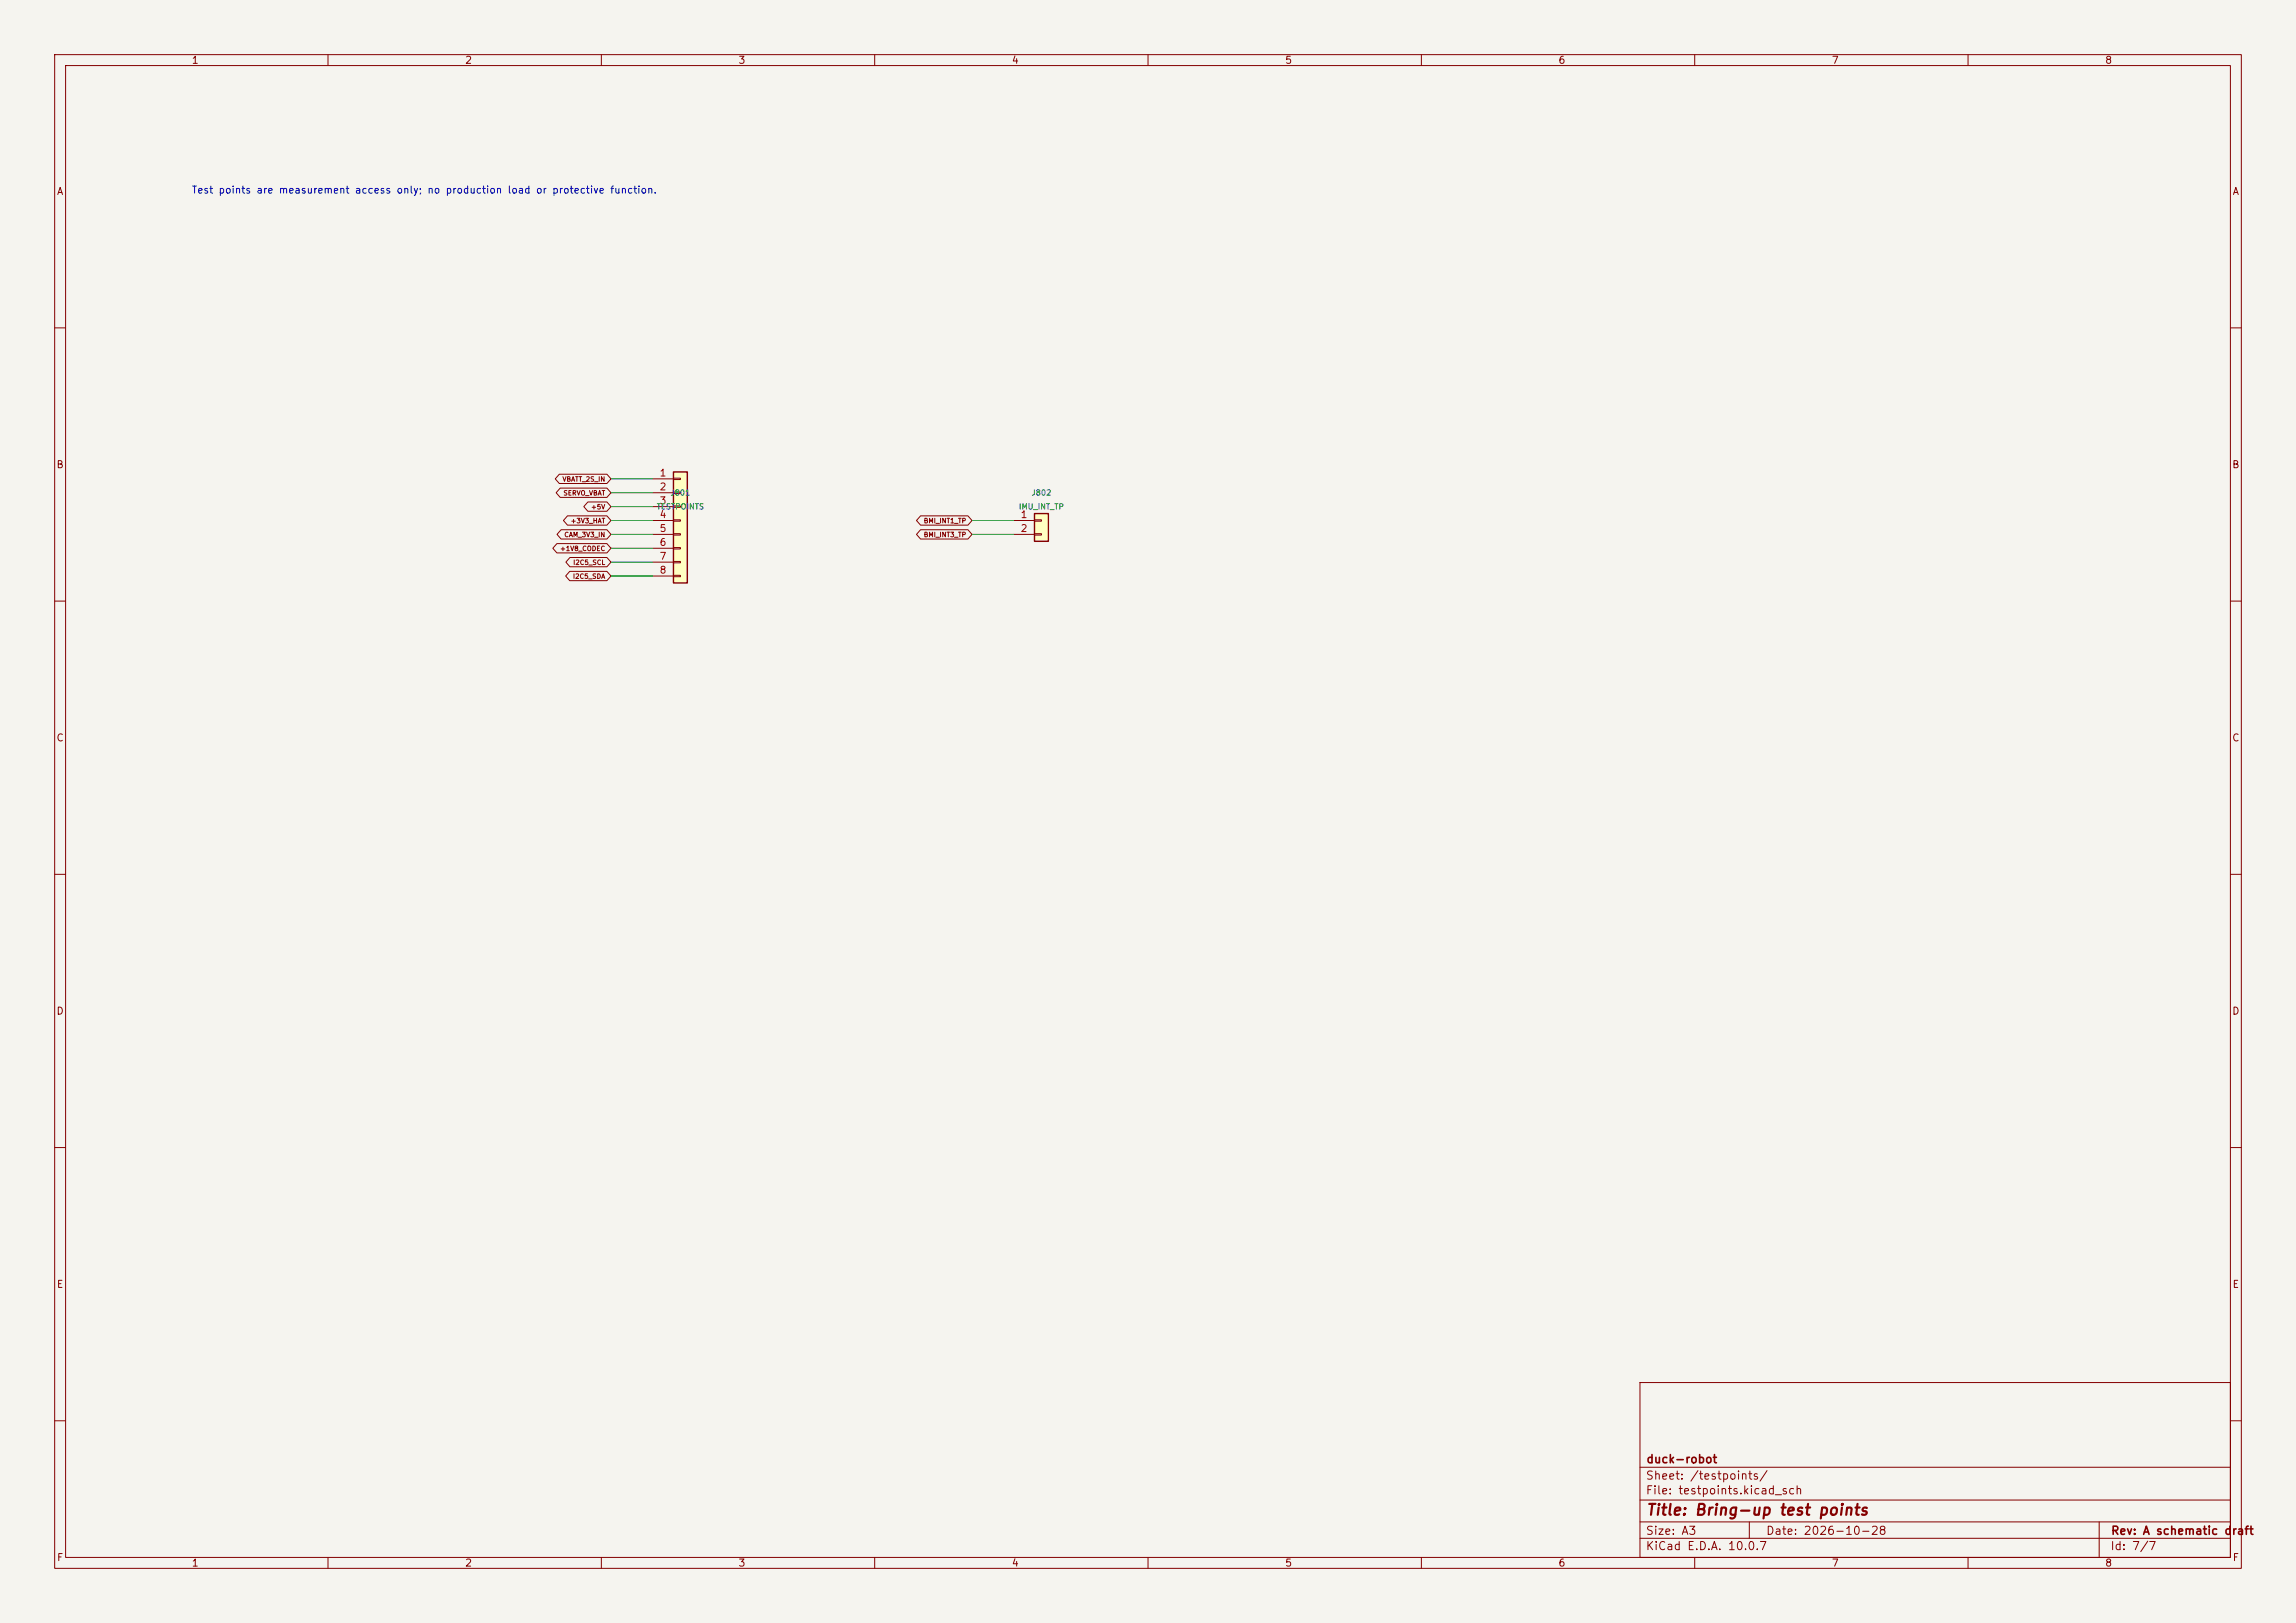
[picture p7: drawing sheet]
<svg xmlns="http://www.w3.org/2000/svg" width="420mm" height="297mm" viewBox="0 0 420 297" stroke-linecap="round" stroke-linejoin="round" font-family="sans-serif">
<defs><g id="words">
<text font-size="2" fill="#840000" x="301" y="277.8">Title: Bring-up test points</text>
<g font-size="1.5" fill="#840000">
<text x="301" y="268.1">duck-robot</text>
<text x="300.9" y="273.8">File: testpoints.kicad_sch</text>
<text x="300.9" y="271.1">Sheet: /testpoints/</text>
<text x="300.9" y="281.2">Size: A3</text>
<text x="322.9" y="281.2">Date: 2026-10-28</text>
<text x="386" y="281.2">Rev: A schematic draft</text>
<text x="300.9" y="284">KiCad E.D.A. 10.0.7</text>
<text x="385.9" y="284">Id: 7/7</text>
</g>
<g font-size="1.3" fill="#840000">
<text x="35" y="12">1</text>
<text x="85" y="12">2</text>
<text x="135" y="12">3</text>
<text x="185" y="12">4</text>
<text x="235" y="12">5</text>
<text x="285" y="12">6</text>
<text x="335" y="12">7</text>
<text x="385" y="12">8</text>
<text x="10.3" y="36">A</text>
<text x="408.3" y="36">A</text>
<text x="10.2" y="86">B</text>
<text x="408.2" y="86">B</text>
<text x="10.2" y="136">C</text>
<text x="408.2" y="136">C</text>
<text x="10.2" y="186">D</text>
<text x="408.2" y="186">D</text>
<text x="10.3" y="236">E</text>
<text x="408.3" y="236">E</text>
<text x="10.3" y="286">F</text>
<text x="35" y="287">1</text>
<text x="85" y="287">2</text>
<text x="135" y="287">3</text>
<text x="185" y="287">4</text>
<text x="235" y="287">5</text>
<text x="285" y="287">6</text>
<text x="335" y="287">7</text>
<text x="385" y="287">8</text>
<text x="408.3" y="286">F</text>
</g>
<text font-size="1.3" fill="#0000c2" x="35" y="35.7">Test points are measurement access only; no production load or protective function.</text>
<g font-size="1.3" fill="#a90000">
<text x="120.6" y="87.5">1</text>
<text x="120.6" y="90">2</text>
<text x="120.6" y="92.6">3</text>
<text x="120.6" y="95.1">4</text>
<text x="186.6" y="95.1">1</text>
<text x="120.6" y="97.7">5</text>
<text x="120.6" y="100.2">6</text>
<text x="186.6" y="97.7">2</text>
<text x="120.6" y="102.7">7</text>
<text x="120.6" y="105.3">8</text>
</g>
<g font-size="1" fill="#006464">
<text x="120" y="93.5">TESTPOINTS</text>
<text x="122.6" y="90.9">J801</text>
<text x="186.3" y="93.5">IMU_INT_TP</text>
<text x="188.6" y="90.9">J802</text>
</g>
<g font-size=".9" fill="#840000">
<text x="102.8" y="88.3">VBATT_2S_IN</text>
<text x="103" y="90.9">SERVO_VBAT</text>
<text x="104.3" y="96">+3V3_HAT</text>
<text x="108" y="93.4">+5V</text>
<text x="168.9" y="96">BMI_INT1_TP</text>
<text x="102.4" y="101">+1V8_CODEC</text>
<text x="103.1" y="98.5">CAM_3V3_IN</text>
<text x="168.9" y="98.5">BMI_INT3_TP</text>
<text x="104.7" y="106.1">I2C5_SDA</text>
<text x="104.7" y="103.6">I2C5_SCL</text>
</g>
</g></defs>
<path d="M0 0h420v297h-420z" fill="#f5f4ef" stroke="#f5f4ef" stroke-width=".18"/>
<g fill="none" stroke="#840000" stroke-width=".18">
<path d="M10 10h400v277h-400zM12 12h396v273h-396zM60 10v2M110 10v2M160 10v2M210 10v2M260 10v2M310 10v2M360 10v2M10 60h2M408 60h2M10 110h2"/>
<path d="M408 110h2M10 160h2M408 160h2M10 210h2M408 210h2M300 253h108v32h-108zM10 260h2M300 278.5h108M300 274.5h108M300 268.5h108M320 278.5v3M384 278.5v6.5"/>
<path d="M408 260h2M60 285v2M110 285v2M160 285v2M210 285v2M260 285v2M300 281.5h108M310 285v2M360 285v2"/>
</g>
<path d="M189.2 94h2.6v5.1h-2.6z" fill="#ffffc2"/>
<path d="M189.2 94h2.6v5.1h-2.6z" fill="none" stroke="#840000" stroke-width=".25"/>
<path d="M185.4 95.3h3.8M185.4 97.8h3.8M189.2 95.1h1.3v.3h-1.3zM189.2 97.7h1.3v.2h-1.3z" fill="none" stroke="#840000" stroke-width=".18"/>
<path d="M123.2 86.4h2.5v20.3h-2.5z" fill="#ffffc2"/>
<path d="M123.2 86.4h2.5v20.3h-2.5z" fill="none" stroke="#840000" stroke-width=".25"/>
<g fill="none" stroke="#840000" stroke-width=".18">
<path d="M101.9 99.5h9.1l.8 .8-.8 .9h-9.1l-.8-.9zM102.3 86.8h8.7l.8 .8-.8 .9h-8.7l-.7-.9zM102.5 89.3h8.5l.8 .9-.8 .8h-8.5l-.8-.8zM102.6 96.9h8.4l.8 .9-.8 .8h-8.4l-.7-.8zM103.8 94.4h7.2l.8 .9-.8 .8h-7.2l-.7-.8zM107.5 91.9h3.5l.8 .8-.8 .9h-3.5l-.7-.9zM119.4 87.6h3.8M119.4 90.2h3.8M119.4 92.7h3.8M119.4 95.3h3.8M119.4 97.8h3.8M123.2 87.5h1.3v.3h-1.3z"/>
<path d="M123.2 90h1.3v.3h-1.3zM123.2 92.6h1.3v.2h-1.3zM123.2 95.1h1.3v.3h-1.3zM123.2 97.7h1.3v.2h-1.3zM168.4 94.4h8.7l.7 .9-.7 .8h-8.7l-.8-.8zM168.4 96.9h8.7l.7 .9-.7 .8h-8.7l-.8-.8zM104.2 104.6h6.8l.8 .8-.8 .9h-6.8l-.7-.9zM104.3 102h6.7l.8 .9-.8 .8h-6.7l-.8-.8zM119.4 100.3h3.8M119.4 102.9h3.8M119.4 105.4h3.8M123.2 100.2h1.3v.3h-1.3z"/>
<path d="M123.2 102.7h1.3v.3h-1.3zM123.2 105.3h1.3v.2h-1.3z"/>
</g>
<path d="M111.8 95.3h7.6M111.8 97.8h7.6M111.8 87.6h7.6M111.8 90.2h7.6M111.8 92.7h7.6M177.8 95.3h7.6M177.8 97.8h7.6M111.8 100.3h7.6M111.8 102.9h7.6M111.8 105.4h7.6" fill="none" stroke="#009600" stroke-width=".18"/>
<use href="#words"/>
</svg>
